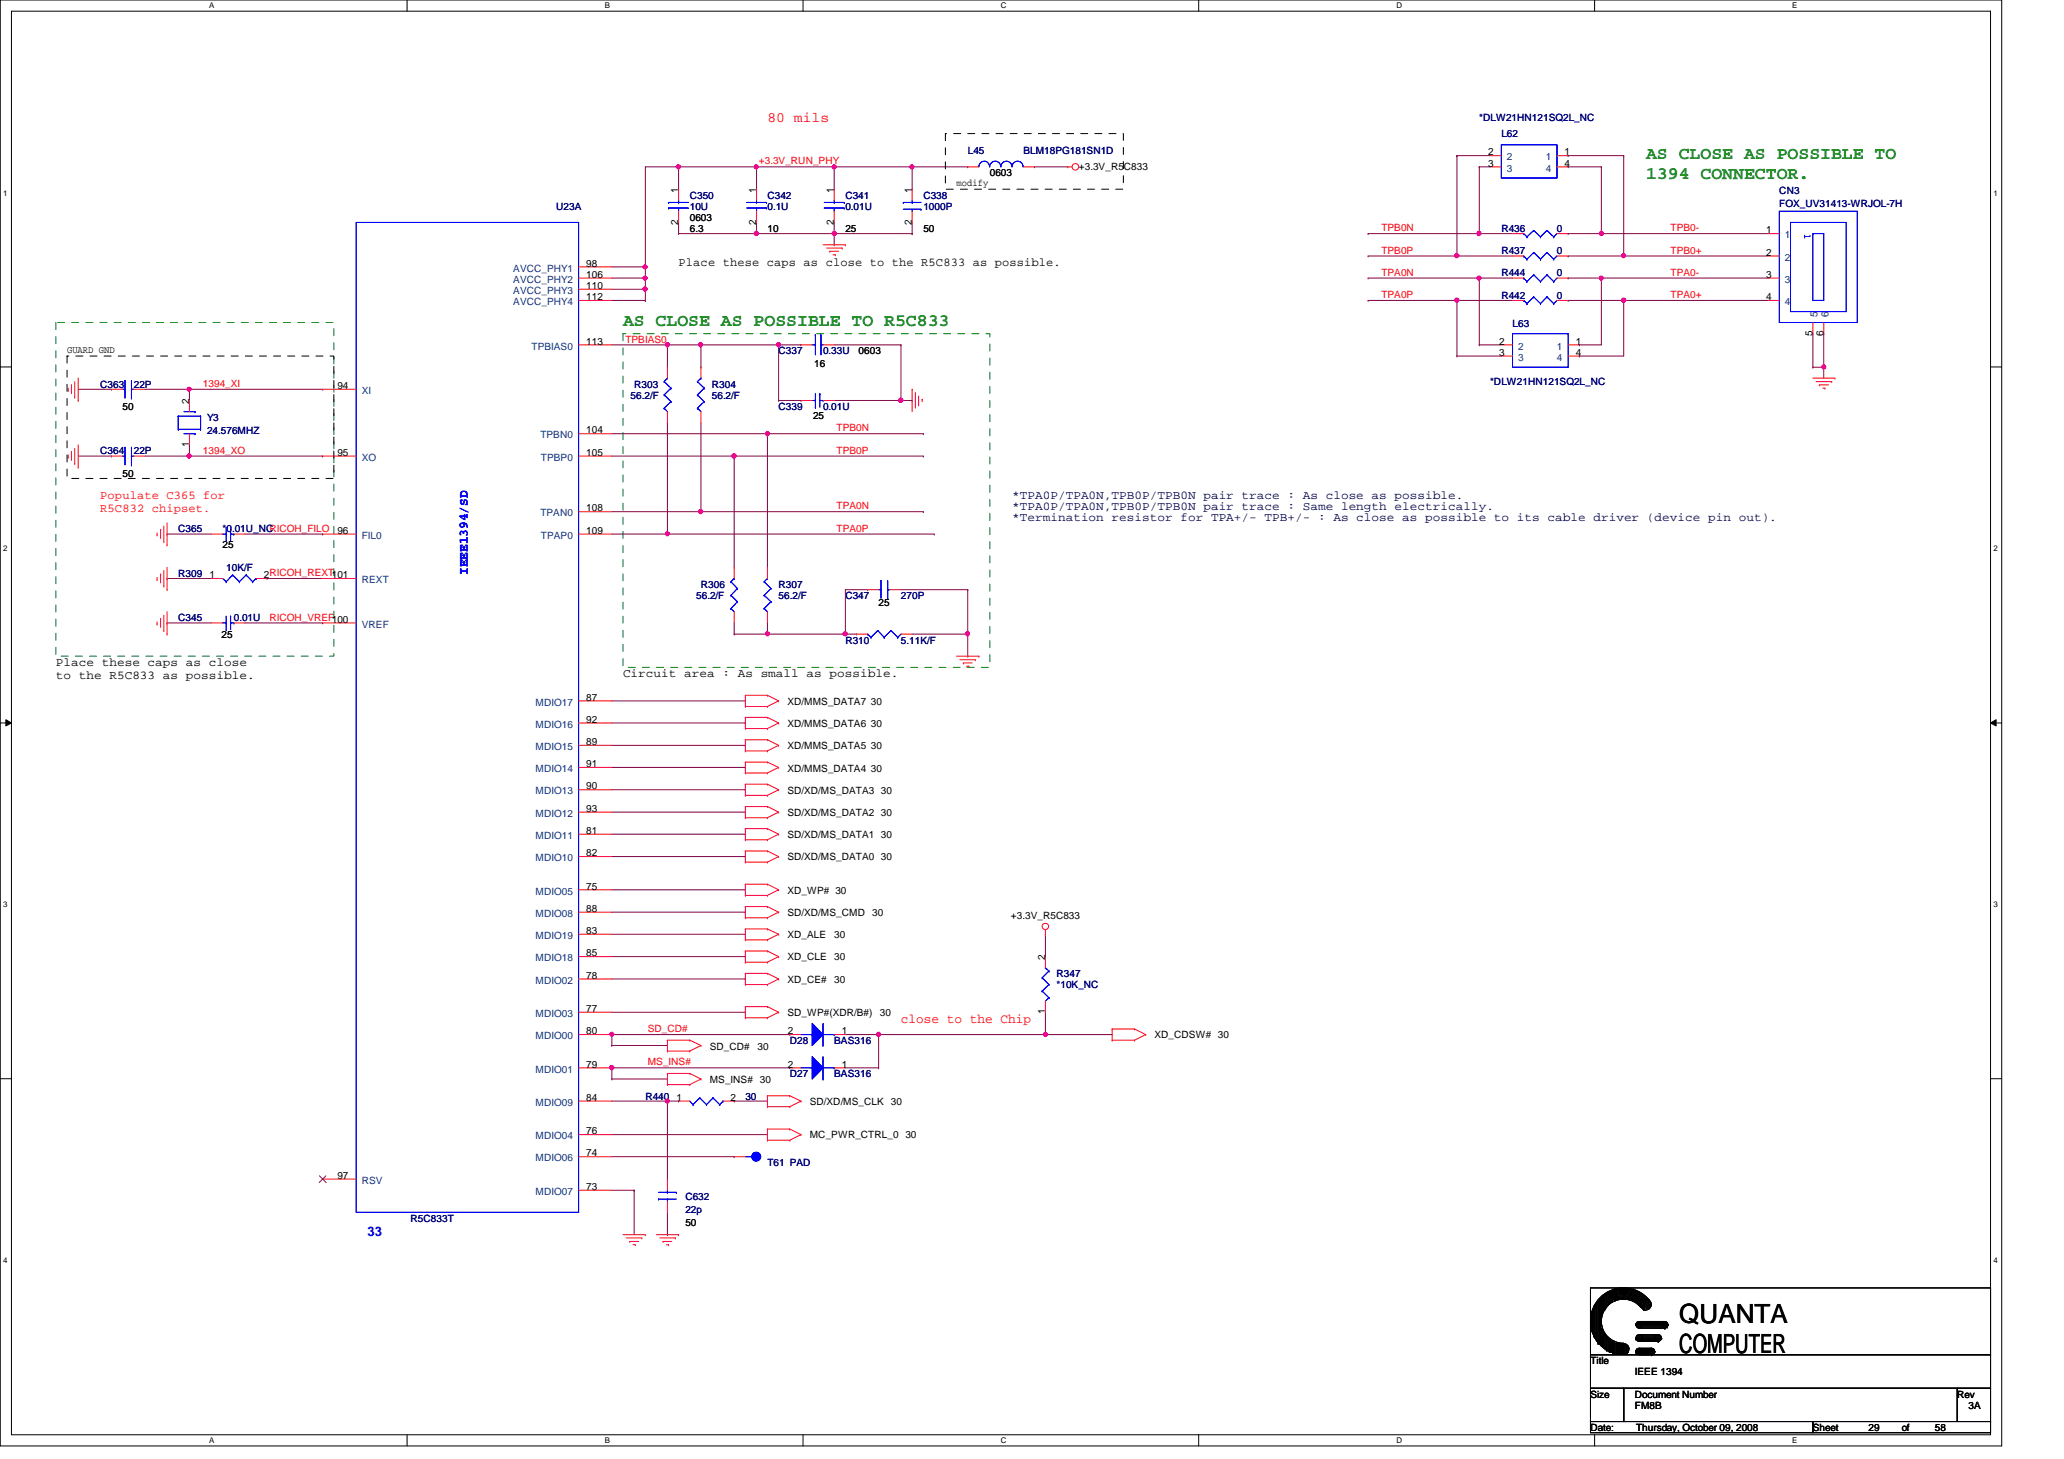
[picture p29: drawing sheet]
<svg xmlns="http://www.w3.org/2000/svg" width="297mm" height="210mm" viewBox="0 0 297 210" stroke-linecap="round" stroke-linejoin="round" font-family="sans-serif">
<defs><g id="words">
<g font-size="3.8">
<text x="241.7" y="190.3">QUANTA</text>
<text x="241.7" y="194.6">COMPUTER</text>
</g>
<g font-size="2.5" fill="#008000">
<text x="236.9" y="22.9">AS CLOSE AS POSSIBLE TO</text>
<text x="236.9" y="25.7">1394 CONNECTOR.</text>
<text x="89.7" y="46.9">AS CLOSE AS POSSIBLE TO R5C833</text>
</g>
<text font-size="2.1" fill="#f00" x="110.4" y="17.6">80 mils</text>
<g font-size="1.9" fill="#00f">
<text x="67.3" y="82.7" transform="rotate(-90 67.3 82.7)">IEEE1394/SD</text>
<text x="52.9" y="177.8">33</text>
</g>
<text font-size="1.9" fill="#f00" x="129.7" y="147.1">close to the Chip</text>
<g font-size="1.7">
<text x="97.7" y="38.2">Place these caps as close to the R5C833 as possible.</text>
<text x="8" y="95.8">Place these caps as close</text>
<text x="8" y="97.7">to the R5C833 as possible.</text>
<text x="89.7" y="97.4">Circuit area : As small as possible.</text>
</g>
<g font-size="1.7" fill="#f00">
<text x="14.4" y="71.8">Populate C365 for</text>
<text x="14.4" y="73.7">R5C832 chipset.</text>
</g>
<g font-size="1.7" fill="#000040">
<text x="145.7" y="71.8">*TPA0P/TPA0N,TPB0P/TPB0N pair trace : As close as possible.</text>
<text x="145.7" y="75">*Termination resistor for TPA+/- TPB+/- : As close as possible to its cable driver (device pin out).</text>
<text x="145.7" y="73.4">*TPA0P/TPA0N,TPB0P/TPB0N pair trace : Same length electrically.</text>
</g>
<g font-size="1.4" fill="#000080">
<text x="212.9" y="17.4">*DLW21HN121SQ2L_NC</text>
<text x="139.3" y="22.2">L45</text>
<text x="147.3" y="22.2">BLM18PG181SN1D</text>
<text x="216.1" y="19.8">L62</text>
<text x="99.3" y="28.6">C350</text>
<text x="110.4" y="28.6">C342</text>
<text x="121.7" y="28.6">C341</text>
<text x="132.9" y="28.6">C338</text>
<text x="256.1" y="27.9">CN3</text>
<text x="256.1" y="29.8">FOX_UV31413-WRJOL-7H</text>
<text x="80" y="30.2">U23A</text>
<text x="99.3" y="30.2">10U</text>
<text x="110.4" y="30.2">0.1U</text>
<text x="121.7" y="30.2">0.01U</text>
<text x="132.9" y="30.2">1000P</text>
<text x="216.1" y="33.4">R436</text>
<text x="224.1" y="33.4">0</text>
<text x="216.1" y="36.6">R437</text>
<text x="216.1" y="39.8">R444</text>
<text x="224.1" y="36.6">0</text>
<text x="224.1" y="39.8">0</text>
<text x="216.1" y="43">R442</text>
<text x="217.7" y="47">L63</text>
<text x="224.1" y="43">0</text>
<text x="112.1" y="51">C337</text>
<text x="118.4" y="51">0.33U</text>
<text x="14.4" y="55.8">C363</text>
<text x="19.3" y="55.8">22P</text>
<text x="90.8" y="57.4">56.2/F</text>
<text x="91.3" y="55.8">R303</text>
<text x="102.4" y="55.8">R304</text>
<text x="102.4" y="57.4">56.2/F</text>
<text x="112.1" y="59">C339</text>
<text x="118.4" y="59">0.01U</text>
<text x="214.5" y="55.5">*DLW21HN121SQ2L_NC</text>
<text x="14.4" y="65.4">C364</text>
<text x="19.3" y="65.4">22P</text>
<text x="29.8" y="60.6">Y3</text>
<text x="29.8" y="62.5">24.576MHZ</text>
<text x="25.7" y="76.6">C365</text>
<text x="32" y="76.6">*0.01U_NCRICOH_FILO</text>
<text x="25.7" y="83">R309</text>
<text x="32.6" y="82.2">10K/F</text>
<text x="25.7" y="89.4">C345</text>
<text x="33.7" y="89.4">0.01U</text>
<text x="100.2" y="86.2">56.2/F</text>
<text x="100.9" y="84.6">R306</text>
<text x="112.1" y="84.6">R307</text>
<text x="112.1" y="86.2">56.2/F</text>
<text x="121.7" y="86.2">C347</text>
<text x="129.7" y="86.2">270P</text>
<text x="121.7" y="92.6">R310</text>
<text x="129.7" y="92.6">5.11K/F</text>
<text x="152.1" y="140.6">R347</text>
<text x="152.1" y="142.2">*10K_NC</text>
<text x="113.7" y="155">D27</text>
<text x="113.7" y="150.2">D28</text>
<text x="120.1" y="155">BAS316</text>
<text x="120.1" y="150.2">BAS316</text>
<text x="92.9" y="158.2">R440</text>
<text x="107.3" y="158.2">30</text>
<text x="110.4" y="167.8">T61 PAD</text>
<text x="98.6" y="172.6">C632</text>
<text x="59.1" y="175.8">R5C833T</text>
<text x="98.6" y="174.5">22p</text>
</g>
<g font-size="1.4" fill="#f00">
<text x="109.2" y="23.7">+3.3V_RUN_PHY</text>
<text x="198.8" y="33.3">TPB0N</text>
<text x="240.4" y="33.3">TPB0-</text>
<text x="198.8" y="39.7">TPA0N</text>
<text x="198.8" y="36.5">TPB0P</text>
<text x="240.4" y="39.7">TPA0-</text>
<text x="240.4" y="36.5">TPB0+</text>
<text x="198.8" y="42.9">TPA0P</text>
<text x="240.4" y="42.9">TPA0+</text>
<text x="90" y="49.3">TPBIAS0</text>
<text x="29.2" y="55.7">1394_XI</text>
<text x="29.2" y="65.3">1394_XO</text>
<text x="120.4" y="65.3">TPB0P</text>
<text x="120.4" y="62.1">TPB0N</text>
<text x="120.4" y="73.3">TPA0N</text>
<text x="120.4" y="76.5">TPA0P</text>
<text x="38.8" y="89.3">RICOH_VREF100</text>
<text x="93.2" y="148.5">SD_CD#</text>
<text x="93.2" y="153.3">MS_INS#</text>
</g>
<g font-size="1.4">
<text x="214.2" y="24">3</text>
<text x="214.2" y="22.4">2</text>
<text x="225.2" y="22.4">1</text>
<text x="225.2" y="24">4</text>
<text x="97.6" y="27.7" transform="rotate(-90 97.6 27.7)">1</text>
<text x="108.8" y="27.7" transform="rotate(-90 108.8 27.7)">1</text>
<text x="120" y="27.7" transform="rotate(-90 120 27.7)">1</text>
<text x="131.2" y="27.7" transform="rotate(-90 131.2 27.7)">1</text>
<text x="137.7" y="26.8">modify</text>
<text x="142.4" y="25.4">0603</text>
<text x="155.3" y="24.4">+3.3V_R5C833</text>
<text x="97.6" y="32.3" transform="rotate(-90 97.6 32.3)">2</text>
<text x="99.3" y="31.7">0603</text>
<text x="99.3" y="33.4">6.3</text>
<text x="108.8" y="32.3" transform="rotate(-90 108.8 32.3)">2</text>
<text x="110.4" y="33.4">10</text>
<text x="120" y="32.3" transform="rotate(-90 120 32.3)">2</text>
<text x="121.7" y="33.4">25</text>
<text x="131.2" y="32.3" transform="rotate(-90 131.2 32.3)">2</text>
<text x="132.9" y="33.4">50</text>
<text x="254.2" y="33.6">1</text>
<text x="84.4" y="38.4">98</text>
<text x="84.4" y="40">106</text>
<text x="84.4" y="41.6">110</text>
<text x="254.2" y="36.8">2</text>
<text x="254.2" y="40">3</text>
<text x="84.4" y="43.2">112</text>
<text x="254.2" y="43.2">4</text>
<text x="9.6" y="50.8">GUARD GND</text>
<text x="84.4" y="49.6">113</text>
<text x="117.2" y="52.7">16</text>
<text x="123.6" y="51">0603</text>
<text x="215.8" y="51.2">3</text>
<text x="215.8" y="49.6">2</text>
<text x="226.8" y="49.6">1</text>
<text x="226.8" y="51.2">4</text>
<text x="260.9" y="48.3" transform="rotate(-90 260.9 48.3)">5</text>
<text x="262.4" y="48.3" transform="rotate(-90 262.4 48.3)">6</text>
<text x="17.6" y="59">50</text>
<text x="27.2" y="58.1" transform="rotate(-90 27.2 58.1)">2</text>
<text x="48.6" y="56">94</text>
<text x="27.2" y="64.3" transform="rotate(-90 27.2 64.3)">1</text>
<text x="48.6" y="65.6">95</text>
<text x="84.4" y="62.4">104</text>
<text x="84.4" y="65.6">105</text>
<text x="117" y="60.2">25</text>
<text x="17.6" y="68.6">50</text>
<text x="48.6" y="76.8">96</text>
<text x="84.4" y="73.6">108</text>
<text x="84.4" y="76.8">109</text>
<text x="30.1" y="83.2">1</text>
<text x="32" y="78.8">25</text>
<text x="38" y="83.2">2RICOH_REXT101</text>
<text x="126.4" y="87.1">25</text>
<text x="31.9" y="91.8">25</text>
<text x="84.4" y="100.8">87</text>
<text x="113.3" y="101.4">XD/MMS_DATA7 30</text>
<text x="84.4" y="107.2">89</text>
<text x="84.4" y="104">92</text>
<text x="113.3" y="104.6">XD/MMS_DATA6 30</text>
<text x="113.3" y="107.8">XD/MMS_DATA5 30</text>
<text x="84.4" y="113.6">90</text>
<text x="84.4" y="110.4">91</text>
<text x="113.3" y="111">XD/MMS_DATA4 30</text>
<text x="84.4" y="120">81</text>
<text x="84.4" y="116.8">93</text>
<text x="113.3" y="114.2">SD/XD/MS_DATA3 30</text>
<text x="113.3" y="117.4">SD/XD/MS_DATA2 30</text>
<text x="84.4" y="123.2">82</text>
<text x="113.3" y="123.8">SD/XD/MS_DATA0 30</text>
<text x="113.3" y="120.6">SD/XD/MS_DATA1 30</text>
<text x="84.4" y="128">75</text>
<text x="84.4" y="131.2">88</text>
<text x="113.3" y="128.6">XD_WP# 30</text>
<text x="113.3" y="131.8">SD/XD/MS_CMD</text>
<text x="125.5" y="131.8">30</text>
<text x="84.4" y="137.6">85</text>
<text x="84.4" y="134.4">83</text>
<text x="113.3" y="135">XD_ALE</text>
<text x="120.1" y="135">30</text>
<text x="145.5" y="132.2">+3.3V_R5C833</text>
<text x="84.4" y="140.8">78</text>
<text x="113.3" y="141.4">XD_CE#</text>
<text x="113.3" y="138.2">XD_CLE</text>
<text x="120.1" y="141.4">30</text>
<text x="120.1" y="138.2">30</text>
<text x="150.4" y="138.1" transform="rotate(-90 150.4 138.1)">2</text>
<text x="84.4" y="148.8">80</text>
<text x="84.4" y="145.6">77</text>
<text x="113.3" y="146.2">SD_WP#(XDR/B#)</text>
<text x="113.4" y="148.8">2</text>
<text x="121.2" y="148.8">1</text>
<text x="126.6" y="146.2">30</text>
<text x="150.4" y="145.9" transform="rotate(-90 150.4 145.9)">1</text>
<text x="166.2" y="149.4">XD_CDSW# 30</text>
<text x="84.4" y="153.6">79</text>
<text x="102.1" y="151">SD_CD#</text>
<text x="102.1" y="155.8">MS_INS# 30</text>
<text x="109" y="151">30</text>
<text x="113.4" y="153.6">2</text>
<text x="121.2" y="153.6">1</text>
<text x="84.4" y="158.4">84</text>
<text x="97.4" y="158.4">1</text>
<text x="105.2" y="158.4">2</text>
<text x="116.5" y="159">SD/XD/MS_CLK</text>
<text x="128.2" y="159">30</text>
<text x="84.4" y="163.2">76</text>
<text x="84.4" y="166.4">74</text>
<text x="116.5" y="163.8">MC_PWR_CTRL_0 30</text>
<text x="48.6" y="169.6">97</text>
<text x="84.4" y="171.2">73</text>
<text x="98.6" y="176.4">50</text>
<text x="228.9" y="196.3">Title</text>
<text x="235.3" y="197.9">IEEE 1394</text>
<text x="228.9" y="201.1">Size</text>
<text x="235.3" y="202.6">FM8B</text>
<text x="235.3" y="201.1">Document Number</text>
<text x="281.7" y="201.1">Rev</text>
<text x="283.3" y="202.6">3A</text>
<text x="228.9" y="205.9">Date:</text>
<text x="235.5" y="205.9">Thursday, October 09, 2008</text>
<text x="260.9" y="205.9">Sheet</text>
<text x="268.9" y="205.9">29</text>
<text x="273.7" y="205.9">of</text>
<text x="278.5" y="205.9">58</text>
</g>
<g font-size="1.4" fill="#004080">
<text x="216.9" y="23.1">2</text>
<text x="222.5" y="23.1">1</text>
<text x="216.9" y="24.7">3</text>
<text x="222.5" y="24.7">4</text>
<text x="256.9" y="34.3">1</text>
<text x="73.9" y="39.1">AVCC_PHY1</text>
<text x="73.9" y="40.7">AVCC_PHY2</text>
<text x="256.9" y="37.5">2</text>
<text x="256.9" y="40.7">3</text>
<text x="73.9" y="42.3">AVCC_PHY3</text>
<text x="73.9" y="43.9">AVCC_PHY4</text>
<text x="256.9" y="43.9">4</text>
<text x="261.6" y="45.6" transform="rotate(-90 261.6 45.6)">5</text>
<text x="263.1" y="45.6" transform="rotate(-90 263.1 45.6)">6</text>
<text x="76.5" y="50.3">TPBIAS0</text>
<text x="218.5" y="51.9">3</text>
<text x="218.5" y="50.3">2</text>
<text x="224.1" y="50.3">1</text>
<text x="224.1" y="51.9">4</text>
<text x="52.1" y="56.7">XI</text>
<text x="77.8" y="63.1">TPBN0</text>
<text x="52.1" y="66.3">XO</text>
<text x="77.8" y="66.3">TPBP0</text>
<text x="52.1" y="77.5">FIL0</text>
<text x="77.8" y="74.3">TPAN0</text>
<text x="77.8" y="77.5">TPAP0</text>
<text x="52.1" y="83.9">REXT</text>
<text x="52.1" y="90.3">VREF</text>
<text x="77.1" y="101.5">MDIO17</text>
<text x="77.1" y="107.9">MDIO15</text>
<text x="77.1" y="104.7">MDIO16</text>
<text x="77.1" y="111.1">MDIO14</text>
<text x="77.1" y="114.3">MDIO13</text>
<text x="77.1" y="117.5">MDIO12</text>
<text x="77.1" y="123.9">MDIO10</text>
<text x="77.1" y="120.7">MDIO11</text>
<text x="77.1" y="128.7">MDIO05</text>
<text x="77.1" y="131.9">MDIO08</text>
<text x="77.1" y="135.1">MDIO19</text>
<text x="77.1" y="141.5">MDIO02</text>
<text x="77.1" y="138.3">MDIO18</text>
<text x="77.1" y="149.5">MDIO00</text>
<text x="77.1" y="146.3">MDIO03</text>
<text x="77.1" y="154.3">MDIO01</text>
<text x="77.1" y="159.1">MDIO09</text>
<text x="77.1" y="163.9">MDIO04</text>
<text x="77.1" y="167.1">MDIO06</text>
<text x="52.1" y="170.3">RSV</text>
<text x="77.1" y="171.9">MDIO07</text>
</g>
<text font-size="1.4" fill="#00f" x="259.7" y="33.6" transform="rotate(90 259.7 33.6)">1</text>
<g font-size="1.1">
<text x="30.1" y="1.1">A</text>
<text x="87" y="1.1">B</text>
<text x="144" y="1.1">C</text>
<text x="201" y="1.1">D</text>
<text x="257.9" y="1.1">E</text>
<text x=".5" y="28.2">1</text>
<text x="286.9" y="28.2">1</text>
<text x=".5" y="79.3">2</text>
<text x="286.9" y="79.3">2</text>
<text x=".5" y="130.6">3</text>
<text x="286.9" y="130.6">3</text>
<text x=".5" y="181.7">4</text>
<text x="286.9" y="181.7">4</text>
<text x="30.1" y="207.6">A</text>
<text x="87" y="207.6">B</text>
<text x="144" y="207.6">C</text>
<text x="201" y="207.6">D</text>
<text x="257.9" y="207.6">E</text>
</g>
</g></defs>
<path d="M0 0h288.1v208h-288.1zM1.6 1.6h284.9v204.8h-284.9z" fill="none" stroke="#000" stroke-width=".14"/>
<g fill="#fff">
<path d="M30.1 .2h.7v1.2h-.7z"/>
<path d="M30.1 206.6h.7v1.2h-.7z"/>
</g>
<path d="M58.6 0v1.6M58.6 206.4v1.6" fill="none" stroke="#000" stroke-width=".14"/>
<g fill="#fff">
<path d="M87 .2h.8v1.2h-.8z"/>
<path d="M87 206.6h.8v1.2h-.8z"/>
</g>
<path d="M115.6 0v1.6M115.6 206.4v1.6" fill="none" stroke="#000" stroke-width=".14"/>
<g fill="#fff">
<path d="M144 .2h.8v1.2h-.8z"/>
<path d="M144 206.6h.8v1.2h-.8z"/>
</g>
<path d="M172.5 0v1.6M172.5 206.4v1.6" fill="none" stroke="#000" stroke-width=".14"/>
<g fill="#fff">
<path d="M201 .2h.7v1.2h-.7z"/>
<path d="M201 206.6h.7v1.2h-.7z"/>
</g>
<path d="M229.5 0v1.6M229.5 206.4v1.6" fill="none" stroke="#000" stroke-width=".14"/>
<g fill="#fff">
<path d="M257.9 .2h.8v1.2h-.8z"/>
<path d="M257.9 206.6h.8v1.2h-.8z"/>
<path d="M.5 27.2h.6v1.2h-.6z"/>
<path d="M286.9 27.2h.6v1.2h-.6z"/>
<path d="M.5 78.4h.6v1.1h-.6z"/>
<path d="M286.9 78.4h.6v1.1h-.6z"/>
</g>
<path d="M0 52.8h1.6M286.5 52.8h1.6" fill="none" stroke="#000" stroke-width=".14"/>
<g fill="#fff">
<path d="M.5 129.6h.6v1.2h-.6z"/>
<path d="M286.9 129.6h.6v1.2h-.6z"/>
</g>
<path d="M0 104h1.6M.8 103.5l.8 .5-.8 .4zM286.5 104l.8-.5v.9zM286.5 104h1.6" fill="none" stroke="#000" stroke-width=".14"/>
<path d="M.8 103.5l.8 .5-.8 .4zM286.5 104l.8-.5v.9z" fill="#000"/>
<g fill="#fff">
<path d="M.5 180.8h.6v1.1h-.6z"/>
<path d="M286.9 180.8h.6v1.1h-.6z"/>
</g>
<path d="M0 155.2h1.6M286.5 155.2h1.6" fill="none" stroke="#000" stroke-width=".14"/>
<path d="M230.5 40h.1M230.5 40h24" fill="none" stroke="#800040" stroke-width=".14"/>
<circle cx="230.5" cy="40" r=".3" fill="#f0f"/>
<circle cx="230.5" cy="40" r=".3" fill="none" stroke="#f0f" stroke-width=".14"/>
<path d="M225.7 22.4h.1M225.7 22.4h8M233.7 36.8h.1M233.7 22.4h.1M233.7 36.8h20.8M233.7 22.4v14.4M227.3 51.2h.1M227.3 51.2h6.4" fill="none" stroke="#800040" stroke-width=".14"/>
<circle cx="233.7" cy="36.8" r=".31" fill="#f0f"/>
<circle cx="233.7" cy="36.8" r=".31" fill="none" stroke="#f0f" stroke-width=".14"/>
<path d="M260.9 52.8h.1M260.9 48h.1M260.9 52.8h1.6M260.9 48v4.8M262.5 52.8h.1M262.5 52.8v1.6" fill="none" stroke="#800040" stroke-width=".14"/>
<circle cx="262.5" cy="52.8" r=".3" fill="#f0f"/>
<circle cx="262.5" cy="52.8" r=".3" fill="none" stroke="#f0f" stroke-width=".14"/>
<path d="M225.7 36.8h.1M225.7 36.8h8M230.5 24h.1M230.5 24v9.6M225.7 43.2h.1M225.7 43.2h28.8M230.5 40h.1M230.5 40v9.6M233.7 43.2h.1M233.7 43.2v8M262.5 48h.1M262.5 48v4.8" fill="none" stroke="#800040" stroke-width=".14"/>
<circle cx="233.7" cy="43.2" r=".31" fill="#f0f"/>
<circle cx="233.7" cy="43.2" r=".31" fill="none" stroke="#f0f" stroke-width=".14"/>
<path d="M230.5 33.6h.1M230.5 33.6h24" fill="none" stroke="#800040" stroke-width=".14"/>
<circle cx="230.4" cy="33.6" r=".31" fill="#f0f"/>
<circle cx="230.4" cy="33.6" r=".31" fill="none" stroke="#f0f" stroke-width=".14"/>
<path d="M209.7 22.4h.1M209.7 22.4h4.8M196.9 43.2h.1M196.9 43.2h12.8M209.7 51.2h.1M209.7 43.2h.1M209.7 51.2h6.4M209.7 43.2v8M212.9 49.6h.1M212.9 49.6h3.2" fill="none" stroke="#800040" stroke-width=".14"/>
<circle cx="209.7" cy="43.2" r=".31" fill="#f0f"/>
<circle cx="209.7" cy="43.2" r=".31" fill="none" stroke="#f0f" stroke-width=".14"/>
<path d="M209.7 22.4h.1M209.7 22.4v14.4" fill="none" stroke="#800040" stroke-width=".14"/>
<circle cx="209.7" cy="36.8" r=".31" fill="#f0f"/>
<circle cx="209.7" cy="36.8" r=".31" fill="none" stroke="#f0f" stroke-width=".14"/>
<path d="M196.9 33.6h.1M196.9 33.6h16M209.7 36.8h.1M209.7 36.8h8M212.9 24h.1M212.9 24h1.6M209.7 43.2h.1M209.7 43.2h8M212.9 40h.1M212.9 40h4.8M212.9 40v9.6" fill="none" stroke="#800040" stroke-width=".14"/>
<circle cx="212.8" cy="40" r=".3" fill="#f0f"/>
<circle cx="212.8" cy="40" r=".3" fill="none" stroke="#f0f" stroke-width=".14"/>
<path d="M196.9 36.8h.1M196.9 36.8h12.8M212.9 24h.1M212.9 33.6h.1M212.9 24v9.6M212.9 33.6h4.8M196.9 40h.1M196.9 40h16" fill="none" stroke="#800040" stroke-width=".14"/>
<circle cx="212.8" cy="33.6" r=".31" fill="#f0f"/>
<circle cx="212.8" cy="33.6" r=".31" fill="none" stroke="#f0f" stroke-width=".14"/>
<g fill="none" stroke="#800040" stroke-width=".14">
<path d="M225.7 24h.1M225.7 33.6h.1M225.7 24h4.8M225.7 33.6h4.8M100.9 52.8h.1M100.9 49.6v3.2M112.1 57.6h.1M112.1 57.6h3.2M112.1 49.6v8M115.3 57.6h.1M120.1 49.6h9.6M129.7 49.6h.1"/>
<path d="M225.7 40h.1M225.7 40h4.8M227.3 49.6h.1M227.3 49.6h3.2M24 76.8h.1M24 76.8h6.4M35.3 76.8h11.1M46.4 76.8h.1M24 83.2h.1M24 89.6h.1M24 89.6h6.4M24 83.2h6.4"/>
<path d="M35.3 89.6h11.1M38.4 83.2h.1M38.4 83.2h8M46.4 89.6h.1M110.4 91.2h.1M110.4 89.6v1.6M131.3 91.2h8M139.3 91.2h.1M88 128h19.3M107.3 128h.1M88 153.6h.1M88 153.6v1.6"/>
</g>
<circle cx="139.2" cy="91.2" r=".3" fill="#f0f"/>
<circle cx="139.2" cy="91.2" r=".3" fill="none" stroke="#f0f" stroke-width=".14"/>
<path d="M110.4 91.2h11.3M121.7 91.2h.1M129.7 84.8h9.6M139.3 84.8h.1" fill="none" stroke="#800040" stroke-width=".14"/>
<circle cx="121.6" cy="91.2" r=".31" fill="#f0f"/>
<circle cx="121.6" cy="91.2" r=".31" fill="none" stroke="#f0f" stroke-width=".14"/>
<path d="M105.7 91.2h4.7M110.4 91.2h.1M121.7 91.2h1.6M123.3 91.2h.1M139.3 94.4h.1M139.3 91.2v3.2" fill="none" stroke="#800040" stroke-width=".14"/>
<circle cx="110.4" cy="91.2" r=".3" fill="#f0f"/>
<circle cx="110.4" cy="91.2" r=".3" fill="none" stroke="#f0f" stroke-width=".14"/>
<path d="M129.7 57.6h.1M129.7 49.6v8M105.7 91.2h.1M105.7 89.6v1.6" fill="none" stroke="#800040" stroke-width=".14"/>
<circle cx="129.6" cy="57.6" r=".32" fill="#f0f"/>
<circle cx="129.6" cy="57.6" r=".32" fill="none" stroke="#f0f" stroke-width=".14"/>
<g fill="none" stroke="#800040" stroke-width=".14">
<path d="M96.1 49.6h4.8M100.9 49.6h.1M27.3 65.6h19.1M46.4 65.6h.1M100.9 73.6h32M105.7 65.6h27.2M110.4 62.4h22.5M132.9 65.6h.1M132.9 62.4h.1M132.9 73.6h.1M121.7 91.2h.1M124.9 84.8h.1"/>
<path d="M124.9 84.8h-3.2v6.4M139.3 91.2h.1M139.3 84.8v6.4M88 145.6h19.3M107.3 145.6h.1M121.7 153.6h4.7M126.4 153.6h.1"/>
</g>
<circle cx="100.8" cy="49.6" r=".31" fill="#f0f"/>
<circle cx="100.8" cy="49.6" r=".31" fill="none" stroke="#f0f" stroke-width=".14"/>
<path d="M88 158.4h8.1M96.1 158.4h.1" fill="none" stroke="#800040" stroke-width=".14"/>
<circle cx="96.1" cy="158.4" r=".3" fill="#f0f"/>
<circle cx="96.1" cy="158.4" r=".3" fill="none" stroke="#f0f" stroke-width=".14"/>
<path d="M100.9 49.6h11.2M112.1 49.6h.1" fill="none" stroke="#800040" stroke-width=".14"/>
<circle cx="112" cy="49.6" r=".31" fill="#f0f"/>
<circle cx="112" cy="49.6" r=".31" fill="none" stroke="#f0f" stroke-width=".14"/>
<path d="M88 49.6h8.1M96.1 49.6h.1" fill="none" stroke="#800040" stroke-width=".14"/>
<circle cx="96" cy="49.6" r=".31" fill="#f0f"/>
<circle cx="96" cy="49.6" r=".31" fill="none" stroke="#f0f" stroke-width=".14"/>
<path d="M108.9 24h11.2M120.1 24h.1" fill="none" stroke="#800040" stroke-width=".14"/>
<circle cx="108.8" cy="24" r=".3" fill="#f0f"/>
<circle cx="108.8" cy="24" r=".3" fill="none" stroke="#f0f" stroke-width=".14"/>
<circle cx="120.1" cy="24" r=".3" fill="#f0f"/>
<circle cx="120.1" cy="24" r=".3" fill="none" stroke="#f0f" stroke-width=".14"/>
<path d="M120.1 27.2h.1M120.1 24v3.2M112.1 49.6h3.2M115.3 49.6h.1M121.7 148.8h28.7M126.4 148.8h.1" fill="none" stroke="#800040" stroke-width=".14"/>
<circle cx="150.5" cy="148.8" r=".3" fill="#f0f"/>
<circle cx="150.5" cy="148.8" r=".3" fill="none" stroke="#f0f" stroke-width=".14"/>
<circle cx="126.4" cy="148.8" r=".3" fill="#f0f"/>
<circle cx="126.4" cy="148.8" r=".3" fill="none" stroke="#f0f" stroke-width=".14"/>
<path d="M97.7 27.2h.1M108.9 24h.1M108.9 24h-11.2v3.2M88 148.8h25.7M113.7 148.8h.1" fill="none" stroke="#800040" stroke-width=".14"/>
<circle cx="88.1" cy="148.8" r=".3" fill="#f0f"/>
<circle cx="88.1" cy="148.8" r=".3" fill="none" stroke="#f0f" stroke-width=".14"/>
<g fill="none" stroke="#800040" stroke-width=".14">
<path d="M97.7 33.6h.1M97.7 32v1.6M108.9 27.2h.1M108.9 24v3.2M120.1 35.2h.1M120.1 33.6v1.6M131.3 24h8M139.3 24h.1M88 43.2h4.9M92.9 43.2h.1M92.9 41.6v1.6M20.9 65.6h6.4"/>
<path d="M27.3 65.6h.1M27.3 64v1.6M88 150.4h.1M88 150.4h8.1M126.4 148.8h.1M126.4 148.8v4.8"/>
</g>
<circle cx="27.2" cy="65.6" r=".31" fill="#f0f"/>
<circle cx="27.2" cy="65.6" r=".31" fill="none" stroke="#f0f" stroke-width=".14"/>
<g fill="none" stroke="#800040" stroke-width=".14">
<path d="M108.9 33.6h.1M108.9 32v1.6M120.1 33.6h.1M120.1 32v1.6M27.3 57.6h.1M27.3 56v1.6M120.1 57.6h11.2M129.7 57.6h.1M131.3 57.6h.1M110.4 62.4v19.2M110.4 81.6h.1M88 137.6h19.3"/>
<path d="M107.3 137.6h.1M88 166.4h17.7M88 171.2h3.3M91.3 171.2h.1M105.7 166.4h.1"/>
</g>
<circle cx="108.8" cy="33.6" r=".31" fill="#f0f"/>
<circle cx="108.8" cy="33.6" r=".31" fill="none" stroke="#f0f" stroke-width=".14"/>
<path d="M108.9 33.6h11.2M120.1 33.6h.1" fill="none" stroke="#800040" stroke-width=".14"/>
<circle cx="120" cy="33.6" r=".31" fill="#f0f"/>
<circle cx="120" cy="33.6" r=".31" fill="none" stroke="#f0f" stroke-width=".14"/>
<path d="M92.9 24h4.8M97.7 24h.1" fill="none" stroke="#800040" stroke-width=".14"/>
<circle cx="97.6" cy="24" r=".31" fill="#f0f"/>
<circle cx="97.6" cy="24" r=".31" fill="none" stroke="#f0f" stroke-width=".14"/>
<g fill="none" stroke="#800040" stroke-width=".14">
<path d="M97.7 33.6h11.2M108.9 33.6h.1M120.1 33.6h11.2M131.3 33.6h.1M131.3 27.2h.1M131.3 24v3.2M131.3 32v1.6M20.9 56h6.4M27.3 56h.1M11.3 65.6h4.7M16 65.6h.1M88 148.8h.1"/>
<path d="M88 155.2h.1M88 148.8v1.6M88 155.2h8.1M91.3 171.2h.1M91.3 171.2v6.4"/>
</g>
<circle cx="27.2" cy="56" r=".3" fill="#f0f"/>
<circle cx="27.2" cy="56" r=".3" fill="none" stroke="#f0f" stroke-width=".14"/>
<path d="M88 153.6h25.7M113.7 153.6h.1" fill="none" stroke="#800040" stroke-width=".14"/>
<circle cx="88" cy="153.6" r=".31" fill="#f0f"/>
<circle cx="88" cy="153.6" r=".31" fill="none" stroke="#f0f" stroke-width=".14"/>
<path d="M88 62.4h22.4M110.4 62.4h.1" fill="none" stroke="#800040" stroke-width=".14"/>
<circle cx="110.4" cy="62.4" r=".3" fill="#f0f"/>
<circle cx="110.4" cy="62.4" r=".3" fill="none" stroke="#f0f" stroke-width=".14"/>
<path d="M88 73.6h12.9M96.1 76.8h.1M96.1 60.8v16M100.9 73.6h.1" fill="none" stroke="#800040" stroke-width=".14"/>
<circle cx="100.8" cy="73.6" r=".31" fill="#f0f"/>
<circle cx="100.8" cy="73.6" r=".31" fill="none" stroke="#f0f" stroke-width=".14"/>
<path d="M88 76.8h8.1M96.1 76.8h.1" fill="none" stroke="#800040" stroke-width=".14"/>
<circle cx="96.1" cy="76.8" r=".3" fill="#f0f"/>
<circle cx="96.1" cy="76.8" r=".3" fill="none" stroke="#f0f" stroke-width=".14"/>
<path d="M88 65.6h17.7M100.9 73.6h.1M100.9 60.8v12.8M105.7 65.6h.1M105.7 65.6v16M105.7 81.6h.1" fill="none" stroke="#800040" stroke-width=".14"/>
<circle cx="105.6" cy="65.6" r=".32" fill="#f0f"/>
<circle cx="105.6" cy="65.6" r=".32" fill="none" stroke="#f0f" stroke-width=".14"/>
<g fill="none" stroke="#800040" stroke-width=".14">
<path d="M120.1 24h11.2M131.3 24h.1M148.9 24h.1M148.9 24h4.8M27.3 56h19.1M46.4 56h.1M96.1 52.8h.1M96.1 49.6v3.2M96.1 76.8h38.3M134.4 76.8h.1M88 113.6h19.3M88 116.8h19.3"/>
<path d="M88 110.4h19.3M107.3 113.6h.1M107.3 116.8h.1M107.3 110.4h.1M88 131.2h19.3M88 120h19.3M88 123.2h19.3M88 134.4h19.3M107.3 131.2h.1M107.3 120h.1M107.3 123.2h.1M107.3 134.4h.1"/>
<path d="M88 140.8h19.3M107.3 140.8h.1M88 163.2h22.4M110.4 163.2h.1"/>
</g>
<circle cx="131.2" cy="24" r=".3" fill="#f0f"/>
<circle cx="131.2" cy="24" r=".3" fill="none" stroke="#f0f" stroke-width=".14"/>
<path d="M88 38.4h4.9M92.9 38.4h.1M88 107.2h19.3M107.3 107.2h.1M150.4 134.4h.1M150.4 134.4v3.2M150.4 145.6h.1M150.4 145.6v3.2" fill="none" stroke="#800040" stroke-width=".14"/>
<circle cx="92.8" cy="38.4" r=".3" fill="#f0f"/>
<circle cx="92.8" cy="38.4" r=".3" fill="none" stroke="#f0f" stroke-width=".14"/>
<path d="M92.9 38.4h.1M92.9 24v16M88 40h4.9M92.9 40h.1M150.4 148.8h.1M150.4 148.8h9.7" fill="none" stroke="#800040" stroke-width=".14"/>
<circle cx="92.8" cy="40" r=".3" fill="#f0f"/>
<circle cx="92.8" cy="40" r=".3" fill="none" stroke="#f0f" stroke-width=".14"/>
<path d="M92.9 41.6h.1M92.9 40v1.6" fill="none" stroke="#800040" stroke-width=".14"/>
<circle cx="92.8" cy="41.6" r=".31" fill="#f0f"/>
<circle cx="92.8" cy="41.6" r=".31" fill="none" stroke="#f0f" stroke-width=".14"/>
<g fill="none" stroke="#800040" stroke-width=".14">
<path d="M11.3 56h4.7M16 56h.1M88 41.6h4.9M92.9 41.6h.1M88 104h19.3M88 100.8h19.3M107.3 104h.1M107.3 100.8h.1M97.7 158.4h.1M97.7 158.4h-1.6v11.2M105.7 158.4h.1M105.7 158.4h4.7"/>
<path d="M96.1 177.6h.1M96.1 169.6h.1M96.1 174.4v3.2"/>
</g>
<g fill="none" stroke="#f00" stroke-width=".14">
<path d="M97.7 27.2v1.6M97.7 30.4v1.6M108.9 27.2v1.6M108.9 30.4v1.6M118.4 35.2h3.3M119 35.7h2.2M119.4 36.2h.1M119.4 36.2h1.3M119.9 36.7h.3M120.2 36.7h.1M121.2 35.7h.1M121.7 35.2h.1"/>
<path d="M131.3 27.2v1.6M131.3 30.4v1.6M139.3 24h1.6M147.3 24h1.6M153.7 24h.1M153.7 24h.6M217.7 36.8h1.6M224.1 36.8h1.6M9.8 56.2h.1M9.8 55.8v.4M10.3 55.4h.1M10.3 55.4v1.2"/>
<path d="M10.7 57.1h.1M10.7 54.9v2.2M11.3 57.6h.1M11.3 54.4v3.2M96.1 52.8v1.6M96.1 59.2v1.6M115.3 57.6h1.6M115.3 49.6h1.6M118.4 57.6h1.7M118.4 49.6h1.7M131.3 56h.1M131.3 56v3.2"/>
<path d="M131.7 56.5h.1M131.7 56.5v2.2M132.2 58.3h.1M132.2 57v1.3M132.7 57.4h.1M132.7 57.4v.4M260.9 54.4h3.2M261.4 54.9h2.2M261.8 55.4h.1M261.8 55.4h1.3M262.3 55.8h.3M262.6 55.8h.1"/>
<path d="M263.6 54.9h.1M264.1 54.4h.1M9.8 65.8h.1M9.8 65.4v.4M10.3 65h.1M10.3 65v1.3M10.7 66.7h.1M10.7 64.5v2.2M11.3 67.2h.1M11.3 64v3.2M22.6 77h.1M22.6 76.7v.3"/>
<path d="M23.1 76.2h.1M23.1 76.2v1.3M23.6 77.9h.1M23.6 75.7v2.2M24 78.4h.1M24 75.2v3.2M22.6 89.8h.1M22.6 83.4h.1M22.6 83.1v.3M22.6 89.5v.3M23.1 89h.1M23.1 82.6h.1"/>
<path d="M23.1 82.6v1.3M23.1 89v1.3M23.6 90.7h.1M23.6 84.3h.1M23.6 82.1v2.2M23.6 88.5v2.2M24 91.2h.1M24 84.8h.1M24 81.6v3.2M24 88v3.2M30.4 83.2h1.6M36.9 83.2h1.5"/>
<path d="M105.7 81.6v1.6M105.7 88v1.6M110.4 81.6v1.6M110.4 88v1.6M137.7 94.4h3.2M138.1 94.9h2.3M138.6 95.4h.1M138.6 95.4h1.3M139.1 95.8h.3M139.4 95.8h.1M140.4 94.9h.1M140.9 94.4h.1"/>
<path d="M107.3 111.2h.1M107.3 109.6h.1M107.3 101.6h.1M107.3 100h.1M107.3 104.8h.1M107.3 103.2h.1M107.3 108h.1M107.3 106.4h.1M107.3 114.4h.1M107.3 112.8h.1M107.3 117.6h.1M107.3 116h.1"/>
<path d="M107.3 119.2h.1M107.3 100v1.6M107.3 103.2v1.6M107.3 106.4v1.6M107.3 109.6v1.6M107.3 112.8v1.6M107.3 116v1.6M107.3 119.2v1.6M107.3 109.6h3.1M107.3 111.2h3.1M107.3 100h3.1M107.3 101.6h3.1"/>
<path d="M107.3 103.2h3.1M107.3 104.8h3.1M107.3 106.4h3.1M107.3 108h3.1M107.3 112.8h3.1M107.3 114.4h3.1M107.3 116h3.1M107.3 117.6h3.1M107.3 119.2h3.1M110.4 109.6h.1M110.4 111.2h.1M110.4 100h.1"/>
<path d="M110.4 101.6h.1M110.4 103.2h.1M110.4 104.8h.1M110.4 106.4h.1M110.4 108h.1M110.4 112.8h.1M110.4 114.4h.1M110.4 116h.1M110.4 117.6h.1M110.4 119.2h.1M110.4 109.6l1.7 .8M110.4 100l1.7 .8"/>
<path d="M110.4 103.2l1.7 .8M110.4 106.4l1.7 .8M110.4 112.8l1.7 .8M110.4 116l1.7 .8M110.4 119.2l1.7 .8M112.1 110.4h.1M112.1 100.8h.1M112.1 104h.1M112.1 107.2h.1M112.1 113.6h.1M112.1 116.8h.1M112.1 110.4l-1.7 .8"/>
<path d="M112.1 100.8l-1.7 .8M112.1 104l-1.7 .8M112.1 107.2l-1.7 .8M112.1 113.6l-1.7 .8M112.1 116.8l-1.7 .8M107.3 138.4h.1M107.3 136.8h.1M107.3 128.8h.1M107.3 127.2h.1M107.3 135.2h.1M107.3 133.6h.1M107.3 124h.1"/>
<path d="M107.3 122.4h.1M107.3 120.8h.1M107.3 132h.1M107.3 130.4h.1M107.3 122.4v1.6M107.3 127.2v1.6M107.3 130.4v1.6M107.3 133.6v1.6M107.3 136.8v1.6M107.3 136.8h3.1M107.3 138.4h3.1M107.3 127.2h3.1"/>
<path d="M107.3 128.8h3.1M107.3 133.6h3.1M107.3 135.2h3.1M107.3 122.4h3.1M107.3 124h3.1M107.3 120.8h3.1M107.3 130.4h3.1M107.3 132h3.1M110.4 136.8h.1M110.4 138.4h.1M110.4 127.2h.1M110.4 128.8h.1"/>
<path d="M110.4 133.6h.1M110.4 135.2h.1M110.4 122.4h.1M110.4 124h.1M110.4 120.8h.1M110.4 130.4h.1M110.4 132h.1M110.4 136.8l1.7 .8M110.4 127.2l1.7 .8M110.4 133.6l1.7 .8M110.4 122.4l1.7 .8M110.4 130.4l1.7 .8"/>
<path d="M112.1 137.6h.1M112.1 128h.1M112.1 134.4h.1M112.1 123.2h.1M112.1 120h.1M112.1 131.2h.1M112.1 137.6l-1.7 .8M112.1 128l-1.7 .8M112.1 134.4l-1.7 .8M112.1 123.2l-1.7 .8M112.1 120l-1.7 .8M112.1 131.2l-1.7 .8"/>
<path d="M150.4 134.4h.1M150.4 133.8v.6M150.4 137.6v1.6M96.1 151.2h.1M96.1 149.6h.1M96.1 156h.1M96.1 154.4h.1M96.1 149.6h3.2M96.1 151.2h3.2M96.1 149.6v1.6M96.1 154.4v1.6M96.1 154.4h3.2"/>
<path d="M96.1 156h3.2M97.7 158.4h1.6M99.3 149.6h.1M99.3 151.2h.1M99.3 154.4h.1M99.3 156h.1M99.3 149.6l1.6 .8M99.3 154.4l1.6 .8M100.9 150.4h.1M100.9 155.2h.1M100.9 150.4l-1.6 .8M100.9 155.2l-1.6 .8"/>
<path d="M104.1 158.4h1.6M107.3 141.6h.1M107.3 140h.1M107.3 146.4h.1M107.3 144.8h.1M107.3 140h3.1M107.3 141.6h3.1M107.3 140v1.6M107.3 144.8v1.6M107.3 144.8h3.1M107.3 146.4h3.1M110.4 140h.1"/>
<path d="M110.4 141.6h.1M110.4 144.8h.1M110.4 146.4h.1M110.4 159.2h.1M110.4 157.6h.1M110.4 140l1.7 .8M110.4 157.6v1.6M110.4 144.8l1.7 .8M110.4 157.6h3.3M110.4 159.2h3.3M112.1 140.8h.1M112.1 145.6h.1"/>
<path d="M112.1 140.8l-1.7 .8M112.1 145.6l-1.7 .8M113.7 157.6h.1M113.7 159.2h.1M113.7 157.6l1.6 .8M115.3 158.4h.1M115.3 158.4l-1.6 .8M150.4 144v1.6M160.1 149.6h.1M160.1 148h.1M160.1 149.6h3.2M160.1 148h3.2"/>
<path d="M160.1 148v1.6M163.3 148h.1M163.3 149.6h.1M163.3 148l1.6 .8M164.9 148.8h.1M164.9 148.8l-1.6 .8M89.7 177.6h3.2M90.1 178.1h2.3M90.6 178.6h.1M90.6 178.6h1.3M91.1 179.1h.3M91.4 179.1h.1"/>
<path d="M92.4 178.1h.1M92.9 177.6h.1M94.4 177.6h3.3M95 178.1h2.2M95.4 178.6h.1M95.4 178.6h1.3M95.9 179.1h.3M96.2 179.1h.1M97.2 178.1h.1M97.7 177.6h.1M110.4 164h.1M110.4 162.4h.1"/>
<path d="M110.4 162.4h3.3M110.4 164h3.3M110.4 162.4v1.6M113.7 162.4h.1M113.7 164h.1M113.7 162.4l1.6 .8M115.3 163.2h.1M115.3 163.2l-1.6 .8"/>
<circle cx="154.8" cy="24" r=".47"/>
<circle cx="150.5" cy="133.3" r=".46"/>
</g>
<g fill="none" stroke="#000" stroke-width=".14">
<path d="M228.9 185.3h57.6v9.6h-57.6zM228.9 194.9h57.6v4.8h-57.6zM228.9 199.7h4.8v4.8h-4.8zM229 191.2h.1M229 189v2.2M229 191.2l.2 .5M229.2 191.7h.1M229.2 188.5h.1M229.2 188.5v3.2M229.4 188.2h.1M229.4 192.2h.1M229.4 188.2l-.2 .3"/>
<path d="M229.4 188.2v4M229.4 192.2l.1 .2M229.5 192.4h.1M229.5 187.9h.1M229.5 187.9v4.5M229.7 187.5h.1M229.7 192.7h.1M229.7 187.5l-.2 .4M229.7 187.5v5.2M229.7 192.7l.1 .1M229.8 192.8h.1M229.8 187.4h.1"/>
<path d="M229.8 187.4v5.4M230 187.2h.1M230 193.3h.1M230 187.2l-.2 .2M230 187.2v6.1M230.2 187.1h.1M230.2 187.1v6.2M230.3 186.9h.1M230.3 193.5h.1M230.3 186.9l-.1 .2M230.3 186.9v6.6M230.3 193.5h.2"/>
<path d="M230.5 193.5h.1M230.5 191.1h.1M230.5 189.3h.1M230.5 186.6v2.7M230.5 191.1v2.4M230.5 191.1l.1 .3M230.6 191.4h.1M230.6 193.6h.1M230.6 188.8h.1M230.6 186.6h.1M230.6 186.6v2.2M230.6 191.4v2.2"/>
<path d="M230.6 193.6l.2 .2M230.6 188.8l-.1 .5M230.8 193.8h.1M230.8 191.7h.1M230.8 186.4h.1M230.8 188.5h.1M230.8 186.4l-.2 .2M230.8 191.7l.2 .3M230.8 186.4v2.1M230.8 191.7v2.1M231 192h.1M231 194h.1"/>
<path d="M231 188.3h.1M231 186.3h.1M231 186.3v2M231 192v2M231 194l.1 .1M231 188.3l-.2 .2M231.1 194.1h.1M231.1 192.2h.1M231.1 186.1h.1M231.1 188h.1M231.1 186.1l-.1 .2M231.1 186.1v1.9"/>
<path d="M231.1 192.2v1.9M231.1 192.2l.2 .2M231.3 192.4h.1M231.3 194.3h.1M231.3 187.9h.1M231.3 186h.1M231.3 186v1.9M231.3 192.4v1.9M231.3 187.9l-.2 .1M231.4 194.3h.1M231.4 192.5h.1M231.4 186h.1"/>
<path d="M231.4 187.7h.1M231.4 186v1.7M231.4 192.5v1.8M231.4 192.5l.2 .2M231.6 192.7h.1M231.6 194.4h.1M231.6 187.5h.1M231.6 186h.1M231.6 194.4h.2M231.6 186v1.5M231.6 192.7v1.7M231.6 187.5l-.2 .2"/>
<path d="M231.8 194.4h.1M231.8 192.8h.1M231.8 185.8h.1M231.8 187.4h.1M231.8 185.8v1.6M231.8 192.8v1.6M231.8 192.8l.1 .2M231.8 185.8l-.2 .2M231.9 193h.1M231.9 194.4h.1M231.9 187.2h.1M231.9 185.8h.1"/>
<path d="M231.9 185.8v1.4M231.9 193v1.4M231.9 194.4l.2 .2M231.9 187.2l-.1 .2M232.1 194.6h.1M232.1 193h.1M232.1 185.6h.1M232.1 187.2h.1M232.1 185.6v1.6M232.1 193v1.6M232.1 193l.1 .2M232.1 185.6l-.2 .2"/>
<path d="M232.2 193.2h.1M232.2 194.6h.1M232.2 186.9h.1M232.2 185.6h.1M232.2 194.6h.2M232.2 185.6v1.3M232.2 193.2v1.4M232.2 186.9l.2 .2M232.4 186.9a3.4 3.4 0 0 1 4.2 1.7M232.4 186.8l1.3-.2a3.5 3.5 0 0 1 3.1 2M232.4 186.6l1.3-.2a3.6 3.6 0 0 1 3.1 1.8M232.4 186.4l1.3-.1a3.7 3.7 0 0 1 3.4 2.1"/>
<path d="M232.4 186.3l1.3-.2a4 4 0 0 1 3.6 2.2M232.4 186.1l1.3-.1a4 4 0 0 1 3.5 2.1M232.4 186l1.3-.2a4.2 4.2 0 0 1 3.7 2.3M232.4 185.6l1.3-.1a4.6 4.6 0 0 1 3.9 2.2M232.4 194.6h.1M232.4 193.3h.1M232.4 185.5h.1M232.4 187.1h.1M232.4 185.5v1.6M232.4 193.2v1.4M232.4 193.3h.2M232.4 185.5l-.2 .1"/>
<path d="M232.5 185.8l1.2-.2a4.4 4.4 0 0 1 3.8 2.3M232.6 193.3h.1M232.6 194.6h.1M232.6 194.7h.1M232.6 185.6h.1M232.6 194.7h.3M232.6 185.6v1.3M232.6 193.3v1.3M232.7 194.6h.1M232.7 193.3h.1M232.7 193.3h.2M232.7 193.3v1.3"/>
<path d="M232.9 193.3h.1M232.9 194.7h.1M232.9 193.3v1.4M233 193.3h.1M233 194.7h.1M233 193.3l-.4 1.4M233 193.3v1.4M233.2 194.6h.1M233.2 193.3h.1M233.2 194.6l-.2 .1M233.2 193.3v1.3M233.2 193.3l.1 .3"/>
<path d="M233.3 193.6h.1M233.3 194.7h.1M233.3 194.7h.2M233.3 193.6v1.1M233.5 194.7h.1M233.5 193.5h.1M233.5 193.5h.2M233.5 193.5v1.2M233.7 199.7h48v4.8h-48zM233.7 185.3a4.8 4.8 0 0 1 3.7 1.8M233.7 185.3a4.7 4.7 0 0 0-4.8 4.8 4.7 4.7 0 0 0 4.8 4.8M233.7 186.9a3.1 3.1 0 0 1 2.4 1.2"/>
<path d="M233.7 186.9a3.2 3.2 0 0 0-3.2 3.2 3.2 3.2 0 0 0 3.2 3.2M233.7 185.3l-1.5 .2M233.7 193.5h.1M233.7 194.7h.1M233.7 186.9l-1.2 .2M233.7 193.5v1.2M233.8 194.7h.1M233.8 193.5h.1M233.8 193.5h.2M233.8 193.5v1.2M234 193.5h.1M234 194.7h.1"/>
<path d="M234 193.5v1.2M234.1 194.6h.1M234.1 193.6h.1M234.1 194.6l-.1 .1M234.1 193.6v1M234.1 193.6l.2 .2M234.3 193.8h.1M234.3 194.4h.1M234.3 193.8v.6M235.5 190.4h.1M235.5 190.6h.1M235.5 192.5h.1"/>
<path d="M235.5 192.7h.1M235.5 194.3h.1M235.5 194.4h.1M235.5 194.6h.1M235.5 190.4h4.4M235.5 190.4v.2M235.5 194.3v.1M235.5 190.6h4.6M235.5 192.5h3.6M235.5 192.7h3.5M235.5 192.7l.3 .1M235.5 194.3h2.5"/>
<path d="M235.5 194.4h2.7M235.5 194.6h2.5M235.5 194.6l.3 .1M235.6 190.8h.1M235.6 192.4h.1M235.6 190.3h4.3M235.6 190.8h4.3M235.6 190.8l.2 .1M235.6 192.2h3.4M235.6 192.4h3.4M235.6 192.4l-.1 .1M235.6 194.1h2.4"/>
<path d="M235.8 190.9h.1M235.8 192.8h.1M235.8 194.7h.1M235.8 190.9h4.1M235.8 192.8h3M235.8 194.7h2.2M235.9 194h1.8M235.9 194.9h1.8M235.9 193h2.7M235.9 192h2.7M235.9 191.1h3.7M235.9 190.1h3.7"/>
<path d="M237.7 194h.1M237.7 194.9h.1M237.8 194.1h.1M238 194.1h.1M238 194.3h.1M238 194.6h.1M238 194.7h.1M238 194.1v.2M238.2 194.4h.1M238.2 194.4l-.2 .2M238.6 193h.1M238.6 192h.1"/>
<path d="M238.8 192.8h.1M239 192.2h.1M239 192.4h.1M239 192.7h.1M239 192.2v.2M239.1 192.5h.1M239.1 192.5l-.1 .2M239.6 191.1h.1M239.6 190.1h.1M239.9 190.3h.1M239.9 190.4h.1M239.9 190.8h.1"/>
<path d="M239.9 190.9h.1M239.9 190.3v.1M240.1 190.6h.1M240.1 190.6l-.2 .2M281.7 199.7h4.8v4.8h-4.8zM228.9 204.5h32v1.6h-32zM260.9 204.5h25.6v1.6h-25.6z"/>
<circle cx="233.7" cy="194.1" r=".78"/>
<circle cx="235.9" cy="190.6" r=".46"/>
<circle cx="235.9" cy="192.5" r=".46"/>
<circle cx="235.9" cy="194.4" r=".45"/>
<circle cx="236.9" cy="187.7" r=".78"/>
<circle cx="237.7" cy="194.4" r=".46"/>
<circle cx="238.6" cy="192.5" r=".47"/>
<circle cx="239.6" cy="190.6" r=".46"/>
</g>
<path d="M136.1 19.2h25.6v8h-25.6zM9.6 51.2h38.4v17.6h-38.4z" fill="none" stroke="#000" stroke-width=".14" stroke-dasharray="1 1 1 1 1 1 1 1"/>
<path d="M8 46.4h40v48h-40zM89.7 48h52.7v48h-52.7z" fill="none" stroke="#008000" stroke-width=".14" stroke-dasharray="1 1 1 1 1 1 1 1"/>
<g fill="none" stroke="#00f" stroke-width=".14">
<path d="M96.2 29.9h.1M96.2 29.1h.1M96.2 29.9h2.9M96.2 29.1h2.9M97.7 29.1h.1M97.7 29.9h.1M97.7 28.8v.3M97.7 29.9v.5M107.4 29.9h2.9M107.4 29.1h2.9M108.9 29.1h.1M108.9 29.9h.1"/>
<path d="M108.9 28.8v.3M108.9 29.9v.5M110.3 29.9h.1M110.3 29.1h.1M130 29.1h.1M130 29.1h2.5M130 30.1h2.5M131.3 29.1h.1M131.3 30.1h.1M131.3 28.8v.3M131.3 30.1v.3M132.5 30.1h.1"/>
<path d="M140.9 24a.76 .76 0 0 1 .7-.8 .76 .76 0 0 1 .8 .8M142.4 24a.78 .78 0 0 1 .8-.8 .78 .78 0 0 1 .8 .8M144.1 24a.78 .78 0 0 1 .7-.8 .78 .78 0 0 1 .8 .8M145.7 24a.78 .78 0 0 1 .7-.8 .78 .78 0 0 1 .8 .8M219.3 36.8h.1M219.3 36.8l.4 .5M219.7 37.3h.1M220.7 36.3h.1M220.7 36.3l1 1M220.7 36.3l-1 1M221.7 37.3h.1M222.6 36.3h.1"/>
<path d="M222.6 36.3l1 1M222.6 36.3l-.9 1M223.6 37.3h.1M224.1 36.8l-.5 .5M95.6 58.7h.1M95.6 56.8h.1M95.6 54.9h.1M95.6 58.7l.5 .5M95.6 56.8l1 1M95.6 54.9l1 .9M96.1 54.4h.1M96.1 54.4l-.5 .5"/>
<path d="M96.6 57.8h.1M96.6 55.8h.1M96.6 57.8l-1 .9M96.6 55.8l-1 1M116.9 57.6h.4M116.9 49.6h.4M117.3 57.6h.1M117.3 58.6h.1M117.3 48.2h.1M117.3 49.6h.1M117.3 48.2v2.9M117.3 56.6v2"/>
<path d="M118 56.6h.1M118 57.6h.4M118 56.6v2M118.1 49.6h.1M118.1 48.2h.1M118.1 49.6h.3M118.1 48.2v2.9M118.4 57.6h.1M32 83.2l.6 .5M32.6 83.7h.1M33.5 82.7h.1M33.5 82.7l-.9 1"/>
<path d="M33.5 82.7l1 1M34.5 83.7h.1M35.4 82.7h.1M35.4 82.7l-.9 1M35.4 82.7l1 1M36.4 83.7h.1M36.9 83.2h.1M36.9 83.2l-.5 .5M105.2 87.5h.1M105.2 85.6h.1M105.2 83.7h.1M105.2 87.5l.5 .5"/>
<path d="M105.2 85.6l.9 1M105.2 83.7l.9 1M105.7 83.2h.1M105.7 83.2l-.5 .5M106.1 86.6h.1M106.1 84.7h.1M106.1 86.6l-.9 .9M106.1 84.7l-.9 .9M110 87.5h.1M110 85.6h.1M110 83.7h.1M110 87.5l.4 .5"/>
<path d="M110 85.6l1 1M110 83.7l1 1M110.4 83.2h.1M110.4 83.2l-.4 .5M111 86.6h.1M111 84.7h.1M111 86.6l-1 .9M111 84.7l-1 .9M150.4 139.2h.1M150.4 139.2l.6 .5M151 139.7h.1M151 139.7l-1 1"/>
<path d="M99.3 158.4l.4 .5M99.7 158.9h.1M100.7 157.9h.1M100.7 157.9l-1 1M100.7 157.9l1 1M101.7 158.9h.1M102.6 157.9h.1M102.6 157.9l-.9 1M102.6 157.9l1 1M103.6 158.9h.1M104.1 158.4h.1M104.1 158.4l-.5 .5"/>
<path d="M150 142.6h.1M150 140.7h.1M150 142.6l1 1M150 140.7l1 .9M151 143.6h.1M151 141.6h.1M151 143.6l-.6 .4M151 141.6l-1 1"/>
</g>
<circle cx="108.8" cy="166.4" r=".64" fill="#00f"/>
<g fill="none" stroke="#00f" stroke-width=".14">
<path d="M107.3 166.4h.9M108.2 166.4h.1"/>
<circle cx="108.8" cy="166.4" r=".64"/>
</g>
<circle cx="108.8" cy="166.4" r=".64" fill="#00f"/>
<g fill="none" stroke="#00f" stroke-width=".14">
<path d="M51.3 32h32v142.4h-32zM107.3 166.4h.9M108.2 166.4h.1"/>
<circle cx="108.8" cy="166.4" r=".64"/>
</g>
<g fill="none" stroke="#f00" stroke-width=".14">
<path d="M83.3 38.4h4.7M46.4 56h4.9M83.3 40h4.7M83.3 41.6h4.7M83.3 49.6h4.7M83.3 43.2h4.7M46.4 65.6h4.9M46.4 76.8h4.9M83.3 62.4h4.7M83.3 65.6h4.7M83.3 73.6h4.7M83.3 76.8h4.7"/>
<path d="M46.4 83.2h4.9M46.4 89.6h4.9M83.3 113.6h4.7M83.3 116.8h4.7M83.3 110.4h4.7M83.3 107.2h4.7M83.3 104h4.7M83.3 100.8h4.7M83.3 128h4.7M83.3 131.2h4.7M83.3 123.2h4.7M83.3 120h4.7"/>
<path d="M83.3 137.6h4.7M83.3 134.4h4.7M83.3 148.8h4.7M83.3 145.6h4.7M83.3 158.4h4.7M83.3 153.6h4.7M83.3 140.8h4.7M46.4 169.6h4.9M83.3 166.4h4.7M83.3 163.2h4.7M83.3 171.2h4.7M105.7 166.4h1.6"/>
</g>
<path d="M46 169.2l.9 .9M46.9 169.2l-1 .9" fill="none" stroke="#804000" stroke-width=".14"/>
<path d="M116.9 152l1.5 1.6-1.5 1.6z" fill="#00f"/>
<path d="M115.3 153.6h1.6M116.9 152l1.5 1.6-1.5 1.6zM116.9 153.6h.1M118.4 155.2h.1M118.4 152v3.2M118.4 153.6h1.7M120.1 153.6h.1" fill="none" stroke="#00f" stroke-width=".14"/>
<path d="M116.9 152l1.5 1.6-1.5 1.6z" fill="#00f"/>
<path d="M115.3 153.6h1.6M116.9 152l1.5 1.6-1.5 1.6zM116.9 153.6h.1M118.4 155.2h.1M118.4 152v3.2M118.4 153.6h1.7M120.1 153.6h.1" fill="none" stroke="#00f" stroke-width=".14"/>
<path d="M113.7 153.6h1.6M120.1 153.6h1.6" fill="none" stroke="#f00" stroke-width=".14"/>
<path d="M116.9 147.2l1.5 1.6-1.5 1.6z" fill="#00f"/>
<path d="M115.3 148.8h1.6M116.9 147.2l1.5 1.6-1.5 1.6zM116.9 148.8h.1M118.4 150.4h.1M118.4 147.2v3.2M118.4 148.8h1.7M120.1 148.8h.1" fill="none" stroke="#00f" stroke-width=".14"/>
<path d="M116.9 147.2l1.5 1.6-1.5 1.6z" fill="#00f"/>
<g fill="none" stroke="#00f" stroke-width=".14">
<path d="M118.6 29.9h2.9M118.6 29.1h2.9M120.1 29.1h.1M120.1 29.9h.1M120.1 28.8v.3M120.1 29.9v.5M121.5 29.9h.1M121.5 29.1h.1M216.1 20.8h8v4.8h-8zM219.3 33.6h.1M219.3 33.6l.4 .5M219.7 34.1h.1"/>
<path d="M220.7 39.5h.1M220.7 33.1h.1M220.7 39.5l1 1M220.7 39.5l-1 1M220.7 33.1l1 1M220.7 33.1l-1 1M221.7 34.1h.1M222.6 39.5h.1M222.6 33.1h.1M222.6 39.5l1 1M222.6 39.5l-.9 1M222.6 33.1l1 1"/>
<path d="M222.6 33.1l-.9 1M223.6 34.1h.1M224.1 33.6l-.5 .5M256.1 30.4h11.2v16h-11.2zM257.7 32h8v12.8h-8zM260.9 33.6h1.6v9.6h-1.6zM17.6 56h.4M18 56h.1M18 54.7h.1M18 54.7v2.6M18.9 57.3h.1M18.9 56h.1"/>
<path d="M18.9 54.7v2.6M18.9 56h.4M25.7 59.9h.1M25.7 59.9h3.2M25.7 59.9v1.9M26.5 59.2h1.6M28.1 59.2h.1M28.9 59.9h.1M28.9 59.9v1.9M100.4 58.7h.1M100.4 56.8h.1M100.4 54.9h.1"/>
<path d="M100.4 58.7l.5 .5M100.4 56.8l.9 1M100.4 54.9l.9 .9M100.9 54.4h.1M100.9 54.4l-.5 .5M101.3 57.8h.1M101.3 55.8h.1M101.3 57.8l-.9 .9M101.3 55.8l-.9 1M217.7 48h8v4.8h-8zM219.3 40h.1M219.3 43.2h.1"/>
<path d="M219.3 40l.4 .5M219.3 43.2l.4 .5M219.7 40.5h.1M219.7 43.7h.1M220.7 42.7h.1M220.7 42.7l1 1M220.7 42.7l-1 1M221.7 40.5h.1M221.7 43.7h.1M222.6 42.7h.1M222.6 42.7l1 1M222.6 42.7l-.9 1"/>
<path d="M223.6 40.5h.1M223.6 43.7h.1M224.1 40l-.5 .5M224.1 43.2l-.5 .5M17.6 65.6h.4M18 65.6h.1M18 64.3h.1M18 64.3v2.6M18.9 66.9h.1M18.9 65.6h.1M18.9 65.6h.4M18.9 64.3v2.6"/>
<path d="M25.7 61.8h.1M25.7 61.8h3.2M26.5 62.4h1.6M28.1 62.4h.1M28.9 61.8h.1M32 76.8h.6M32.6 76.8h.1M32.6 77.8h.1M32.6 75.9v1.9M33.2 75.9h.1M33.2 76.8h.5M33.2 75.9v1.9"/>
<path d="M33.7 76.8h.1M32 89.6h.6M32.6 89.6h.1M32.6 90.6h.1M32.6 88.6v2M33.2 88.6h.1M33.2 88.6v2M33.2 89.6h.5M33.7 89.6h.1M124.9 91.2h.1M124.9 91.2l.4 .5M125.3 91.7h.1"/>
<path d="M126.3 90.7h.1M126.3 90.7l1 1M126.3 90.7l-1 1M126.4 84.8h.4M126.8 84.8h.1M126.8 83.5h.1M126.8 83.5v2.6M127.3 91.7h.1M127.8 86.1h.1M127.8 84.8h.1M127.8 84.8h.3M127.8 83.5v2.6"/>
<path d="M128.2 90.7h.1M128.2 90.7l1 1M128.2 90.7l-.9 1M129.2 91.7h.1M129.7 91.2l-.5 .5M115.3 148.8h1.6M116.9 147.2l1.5 1.6-1.5 1.6zM116.9 148.8h.1M118.4 150.4h.1M118.4 147.2v3.2M118.4 148.8h1.7M120.1 148.8h.1"/>
<path d="M94.8 172.5h.1M94.8 171.5h2.5M94.8 172.5h2.5M96.1 172.5h.1M96.1 171.5h.1M96.1 171.2v.3M96.1 172.5v.3M97.3 171.5h.1"/>
</g>
<g fill="none" stroke="#f00" stroke-width=".14">
<path d="M120.1 27.2v1.6M120.1 30.4v1.6M214.5 22.4h1.6M214.5 24h1.6M217.7 33.6h1.6M224.1 33.6h1.6M224.1 22.4h1.6M224.1 24h1.6M254.5 33.6h1.6M254.5 36.8h1.6M16 56h1.6M19.3 56h1.6"/>
<path d="M27.3 57.6v1.6M100.9 52.8v1.6M100.9 59.2v1.6M216.1 49.6h1.6M216.1 51.2h1.6M217.7 40h1.6M217.7 43.2h1.6M224.1 40h1.6M224.1 43.2h1.6M225.7 49.6h1.6M225.7 51.2h1.6M254.5 40h1.6"/>
<path d="M254.5 43.2h1.6M260.9 46.4v1.6M262.5 46.4v1.6M16 65.6h1.6M19.3 65.6h1.6M27.3 62.4v1.6M30.4 76.8h1.6M33.7 76.8h1.6M30.4 89.6h1.6M33.7 89.6h1.6M123.3 91.2h1.6M124.9 84.8h1.5"/>
<path d="M128.1 84.8h1.6M129.7 91.2h1.6M113.7 148.8h1.6M120.1 148.8h1.6M96.1 169.6v1.6M96.1 172.8v1.6"/>
</g>
<circle cx="230.5" cy="40" r=".3" fill="#f0f"/>
<circle cx="230.5" cy="40" r=".3" fill="none" stroke="#f0f" stroke-width=".14"/>
<circle cx="233.7" cy="36.8" r=".31" fill="#f0f"/>
<circle cx="233.7" cy="36.8" r=".31" fill="none" stroke="#f0f" stroke-width=".14"/>
<circle cx="262.5" cy="52.8" r=".3" fill="#f0f"/>
<circle cx="262.5" cy="52.8" r=".3" fill="none" stroke="#f0f" stroke-width=".14"/>
<circle cx="233.7" cy="43.2" r=".31" fill="#f0f"/>
<circle cx="233.7" cy="43.2" r=".31" fill="none" stroke="#f0f" stroke-width=".14"/>
<circle cx="230.4" cy="33.6" r=".31" fill="#f0f"/>
<circle cx="230.4" cy="33.6" r=".31" fill="none" stroke="#f0f" stroke-width=".14"/>
<circle cx="209.7" cy="43.2" r=".31" fill="#f0f"/>
<circle cx="209.7" cy="43.2" r=".31" fill="none" stroke="#f0f" stroke-width=".14"/>
<circle cx="209.7" cy="36.8" r=".31" fill="#f0f"/>
<circle cx="209.7" cy="36.8" r=".31" fill="none" stroke="#f0f" stroke-width=".14"/>
<circle cx="212.8" cy="40" r=".3" fill="#f0f"/>
<circle cx="212.8" cy="40" r=".3" fill="none" stroke="#f0f" stroke-width=".14"/>
<circle cx="212.8" cy="33.6" r=".31" fill="#f0f"/>
<circle cx="212.8" cy="33.6" r=".31" fill="none" stroke="#f0f" stroke-width=".14"/>
<circle cx="139.2" cy="91.2" r=".3" fill="#f0f"/>
<circle cx="139.2" cy="91.2" r=".3" fill="none" stroke="#f0f" stroke-width=".14"/>
<circle cx="121.6" cy="91.2" r=".31" fill="#f0f"/>
<circle cx="121.6" cy="91.2" r=".31" fill="none" stroke="#f0f" stroke-width=".14"/>
<circle cx="110.4" cy="91.2" r=".3" fill="#f0f"/>
<circle cx="110.4" cy="91.2" r=".3" fill="none" stroke="#f0f" stroke-width=".14"/>
<circle cx="129.6" cy="57.6" r=".32" fill="#f0f"/>
<circle cx="129.6" cy="57.6" r=".32" fill="none" stroke="#f0f" stroke-width=".14"/>
<circle cx="100.8" cy="49.6" r=".31" fill="#f0f"/>
<circle cx="100.8" cy="49.6" r=".31" fill="none" stroke="#f0f" stroke-width=".14"/>
<circle cx="96.1" cy="158.4" r=".3" fill="#f0f"/>
<circle cx="96.1" cy="158.4" r=".3" fill="none" stroke="#f0f" stroke-width=".14"/>
<circle cx="112" cy="49.6" r=".31" fill="#f0f"/>
<circle cx="112" cy="49.6" r=".31" fill="none" stroke="#f0f" stroke-width=".14"/>
<circle cx="96" cy="49.6" r=".31" fill="#f0f"/>
<circle cx="96" cy="49.6" r=".31" fill="none" stroke="#f0f" stroke-width=".14"/>
<circle cx="108.8" cy="24" r=".3" fill="#f0f"/>
<circle cx="108.8" cy="24" r=".3" fill="none" stroke="#f0f" stroke-width=".14"/>
<circle cx="120.1" cy="24" r=".3" fill="#f0f"/>
<circle cx="120.1" cy="24" r=".3" fill="none" stroke="#f0f" stroke-width=".14"/>
<circle cx="150.5" cy="148.8" r=".3" fill="#f0f"/>
<circle cx="150.5" cy="148.8" r=".3" fill="none" stroke="#f0f" stroke-width=".14"/>
<circle cx="126.4" cy="148.8" r=".3" fill="#f0f"/>
<circle cx="126.4" cy="148.8" r=".3" fill="none" stroke="#f0f" stroke-width=".14"/>
<circle cx="88.1" cy="148.8" r=".3" fill="#f0f"/>
<circle cx="88.1" cy="148.8" r=".3" fill="none" stroke="#f0f" stroke-width=".14"/>
<circle cx="27.2" cy="65.6" r=".31" fill="#f0f"/>
<circle cx="27.2" cy="65.6" r=".31" fill="none" stroke="#f0f" stroke-width=".14"/>
<circle cx="108.8" cy="33.6" r=".31" fill="#f0f"/>
<circle cx="108.8" cy="33.6" r=".31" fill="none" stroke="#f0f" stroke-width=".14"/>
<circle cx="120" cy="33.6" r=".31" fill="#f0f"/>
<circle cx="120" cy="33.6" r=".31" fill="none" stroke="#f0f" stroke-width=".14"/>
<circle cx="97.6" cy="24" r=".31" fill="#f0f"/>
<circle cx="97.6" cy="24" r=".31" fill="none" stroke="#f0f" stroke-width=".14"/>
<circle cx="27.2" cy="56" r=".3" fill="#f0f"/>
<circle cx="27.2" cy="56" r=".3" fill="none" stroke="#f0f" stroke-width=".14"/>
<circle cx="88" cy="153.6" r=".31" fill="#f0f"/>
<circle cx="88" cy="153.6" r=".31" fill="none" stroke="#f0f" stroke-width=".14"/>
<circle cx="110.4" cy="62.4" r=".3" fill="#f0f"/>
<circle cx="110.4" cy="62.4" r=".3" fill="none" stroke="#f0f" stroke-width=".14"/>
<circle cx="100.8" cy="73.6" r=".31" fill="#f0f"/>
<circle cx="100.8" cy="73.6" r=".31" fill="none" stroke="#f0f" stroke-width=".14"/>
<circle cx="96.1" cy="76.8" r=".3" fill="#f0f"/>
<circle cx="96.1" cy="76.8" r=".3" fill="none" stroke="#f0f" stroke-width=".14"/>
<circle cx="105.6" cy="65.6" r=".32" fill="#f0f"/>
<circle cx="105.6" cy="65.6" r=".32" fill="none" stroke="#f0f" stroke-width=".14"/>
<circle cx="131.2" cy="24" r=".3" fill="#f0f"/>
<circle cx="131.2" cy="24" r=".3" fill="none" stroke="#f0f" stroke-width=".14"/>
<circle cx="92.8" cy="38.4" r=".3" fill="#f0f"/>
<circle cx="92.8" cy="38.4" r=".3" fill="none" stroke="#f0f" stroke-width=".14"/>
<circle cx="92.8" cy="40" r=".3" fill="#f0f"/>
<circle cx="92.8" cy="40" r=".3" fill="none" stroke="#f0f" stroke-width=".14"/>
<circle cx="92.8" cy="41.6" r=".31" fill="#f0f"/>
<circle cx="92.8" cy="41.6" r=".31" fill="none" stroke="#f0f" stroke-width=".14"/>
<use href="#words"/>
</svg>
